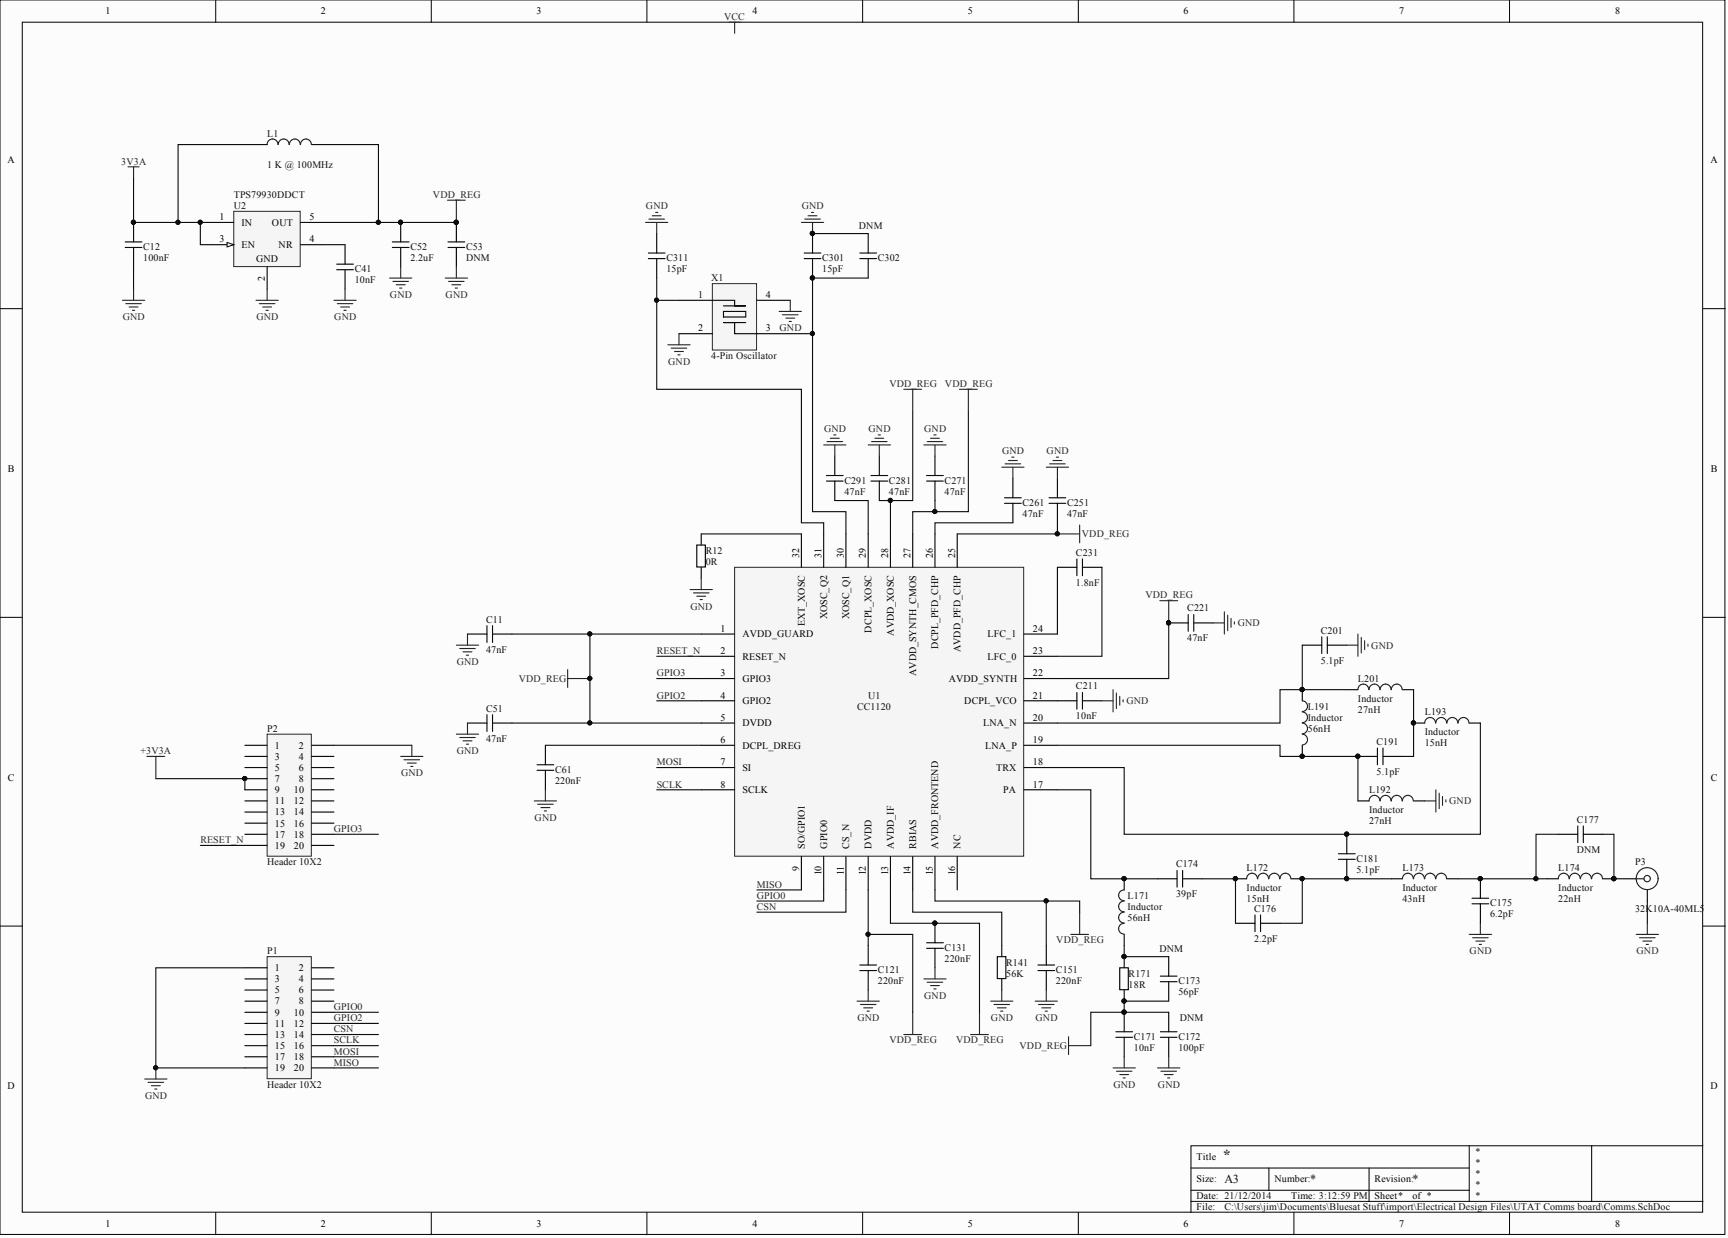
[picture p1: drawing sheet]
<svg xmlns="http://www.w3.org/2000/svg" width="393mm" height="282mm" viewBox="0 0 393 282" stroke-linecap="round" stroke-linejoin="round" font-family="sans-serif">
<defs><g id="words">
<text font-size="3.5" fill="#262626" x="278.2" y="264.2">*</text>
<g font-size="2.8" fill="#0e0e0e">
<text x="278.7" y="269.4">A3</text>
<text x="298.2" y="269.4">*</text>
<text x="321.5" y="269.4">*</text>
</g>
<g font-size="2.3">
<text x="24" y="3.3">1</text>
<text x="73.1" y="3.3">2</text>
<text x="122.1" y="3.3">3</text>
<text x="171.3" y="3.3">4</text>
<text x="220.3" y="3.3">5</text>
<text x="269.4" y="3.3">6</text>
<text x="318.5" y="3.3">7</text>
<text x="367.6" y="3.3">8</text>
<text x="1.7" y="37.1">A</text>
<text x="389.3" y="37.1">A</text>
<text x="50" y="50.1">1</text>
<text x="55" y="51.4">IN</text>
<text x="61.9" y="51.4">OUT</text>
<text x="70.4" y="50.1">5</text>
<text x="50" y="55.2">3</text>
<text x="55" y="56.5">EN</text>
<text x="58.3" y="59.8">GND</text>
<text x="63.4" y="56.5">NR</text>
<text x="70.4" y="55.2">4</text>
<text x="60.3" y="64" transform="rotate(-90 60.3 64)">2</text>
<text x="158.9" y="67.9">1</text>
<text x="174.3" y="67.9">4</text>
<text x="158.9" y="75.5">2</text>
<text x="174.3" y="75.5">3</text>
<text x="1.8" y="107.5">B</text>
<text x="389.4" y="107.5">B</text>
<text x="181.9" y="127.1" transform="rotate(-90 181.9 127.1)">32</text>
<text x="187" y="127.1" transform="rotate(-90 187 127.1)">31</text>
<text x="192.1" y="127.1" transform="rotate(-90 192.1 127.1)">30</text>
<text x="197.1" y="127.1" transform="rotate(-90 197.1 127.1)">29</text>
<text x="202.2" y="127.1" transform="rotate(-90 202.2 127.1)">28</text>
<text x="207.3" y="127.1" transform="rotate(-90 207.3 127.1)">27</text>
<text x="212.3" y="127.1" transform="rotate(-90 212.3 127.1)">26</text>
<text x="217.4" y="127.1" transform="rotate(-90 217.4 127.1)">25</text>
<text x="164" y="143.9">1</text>
<text x="183.2" y="142.6" transform="rotate(-90 183.2 142.6)">EXT_XOSC</text>
<text x="188.3" y="141" transform="rotate(-90 188.3 141)">XOSC_Q2</text>
<text x="193.3" y="141" transform="rotate(-90 193.3 141)">XOSC_Q1</text>
<text x="235.1" y="143.9">24</text>
<text x="164" y="148.9">2</text>
<text x="169" y="145.1">AVDD_GUARD</text>
<text x="198.4" y="144" transform="rotate(-90 198.4 144)">DCPL_XOSC</text>
<text x="203.5" y="144.8" transform="rotate(-90 203.5 144.8)">AVDD_XOSC</text>
<text x="213.6" y="147.7" transform="rotate(-90 213.6 147.7)">DCPL_PFD_CHP</text>
<text x="218.7" y="148.5" transform="rotate(-90 218.7 148.5)">AVDD_PFD_CHP</text>
<text x="224.8" y="145.1">LFC_1</text>
<text x="235.1" y="148.9">23</text>
<text x="164" y="154">3</text>
<text x="169" y="150.2">RESET_N</text>
<text x="169" y="155.3">GPIO3</text>
<text x="208.5" y="153.9" transform="rotate(-90 208.5 153.9)">AVDD_SYNTH_CMOS</text>
<text x="216" y="155.3">AVDD_SYNTH</text>
<text x="224.8" y="150.2">LFC_0</text>
<text x="235.1" y="154">22</text>
<text x="164" y="159.1">4</text>
<text x="169" y="160.3">GPIO2</text>
<text x="219.5" y="160.3">DCPL_VCO</text>
<text x="235.1" y="159.1">21</text>
<text x="164" y="164.1">5</text>
<text x="169" y="165.4">DVDD</text>
<text x="223.8" y="165.4">LNA_N</text>
<text x="235.1" y="164.1">20</text>
<text x="62.6" y="170.5">1</text>
<text x="62.6" y="173">3</text>
<text x="68" y="170.5">2</text>
<text x="68" y="173">4</text>
<text x="164" y="169.2">6</text>
<text x="169" y="170.5">DCPL_DREG</text>
<text x="224.2" y="170.5">LNA_P</text>
<text x="235.1" y="169.2">19</text>
<text x="1.8" y="177.7">C</text>
<text x="62.6" y="175.5">5</text>
<text x="62.6" y="178">7</text>
<text x="68" y="175.5">6</text>
<text x="68" y="178">8</text>
<text x="164" y="174.2">7</text>
<text x="164" y="179.3">8</text>
<text x="169" y="175.5">SI</text>
<text x="226.8" y="175.5">TRX</text>
<text x="235.1" y="179.3">17</text>
<text x="235.1" y="174.2">18</text>
<text x="389.4" y="177.7">C</text>
<text x="62.6" y="180.6">9</text>
<text x="62.6" y="183.1">11</text>
<text x="62.6" y="185.6">13</text>
<text x="66.9" y="180.6">10</text>
<text x="66.9" y="183.1">12</text>
<text x="66.9" y="185.6">14</text>
<text x="169" y="180.6">SCLK</text>
<text x="228.4" y="180.6">PA</text>
<text x="62.6" y="188.2">15</text>
<text x="62.6" y="190.7">17</text>
<text x="66.9" y="188.2">16</text>
<text x="66.9" y="190.7">18</text>
<text x="62.6" y="193.2">19</text>
<text x="66.9" y="193.2">20</text>
<text x="183.2" y="193.2" transform="rotate(-90 183.2 193.2)">SO/GPIO1</text>
<text x="188.3" y="193.2" transform="rotate(-90 188.3 193.2)">GPIO0</text>
<text x="193.3" y="193.2" transform="rotate(-90 193.3 193.2)">CS_N</text>
<text x="198.4" y="193.2" transform="rotate(-90 198.4 193.2)">DVDD</text>
<text x="203.5" y="193.2" transform="rotate(-90 203.5 193.2)">AVDD_IF</text>
<text x="208.5" y="193.2" transform="rotate(-90 208.5 193.2)">RBIAS</text>
<text x="213.6" y="193.2" transform="rotate(-90 213.6 193.2)">AVDD_FRONTEND</text>
<text x="218.7" y="193.2" transform="rotate(-90 218.7 193.2)">NC</text>
<text x="181.9" y="198.2" transform="rotate(-90 181.9 198.2)">9</text>
<text x="187" y="199.3" transform="rotate(-90 187 199.3)">10</text>
<text x="192.1" y="199.3" transform="rotate(-90 192.1 199.3)">11</text>
<text x="197.1" y="199.3" transform="rotate(-90 197.1 199.3)">12</text>
<text x="202.2" y="199.3" transform="rotate(-90 202.2 199.3)">13</text>
<text x="207.3" y="199.3" transform="rotate(-90 207.3 199.3)">14</text>
<text x="212.3" y="199.3" transform="rotate(-90 212.3 199.3)">15</text>
<text x="217.4" y="199.3" transform="rotate(-90 217.4 199.3)">16</text>
<text x="62.6" y="221.1">1</text>
<text x="68" y="221.1">2</text>
<text x="62.6" y="223.6">3</text>
<text x="62.6" y="226.2">5</text>
<text x="68" y="223.6">4</text>
<text x="68" y="226.2">6</text>
<text x="62.6" y="228.7">7</text>
<text x="62.6" y="231.2">9</text>
<text x="62.6" y="233.8">11</text>
<text x="66.9" y="231.2">10</text>
<text x="66.9" y="233.8">12</text>
<text x="68" y="228.7">8</text>
<text x="62.6" y="236.3">13</text>
<text x="62.6" y="238.8">15</text>
<text x="66.9" y="236.3">14</text>
<text x="66.9" y="238.8">16</text>
<text x="62.6" y="241.4">17</text>
<text x="62.6" y="243.9">19</text>
<text x="66.9" y="241.4">18</text>
<text x="66.9" y="243.9">20</text>
<text x="1.7" y="248">D</text>
<text x="389.3" y="248">D</text>
<text x="272.4" y="264.2">Title</text>
<text x="272.4" y="269.2">Size:</text>
<text x="290.1" y="269.2">Number:</text>
<text x="312.9" y="269.2">Revision:</text>
<text x="272.4" y="273">Date: 21/12/2014</text>
<text x="272.4" y="275.6">File:</text>
<text x="293.9" y="273">Time: 3:12:59 PM</text>
<text x="312.9" y="273">Sheet*</text>
<text x="321.5" y="273">of *</text>
<text x="24" y="279.4">1</text>
<text x="73.1" y="279.4">2</text>
<text x="122.1" y="279.4">3</text>
<text x="171.3" y="279.4">4</text>
<text x="220.3" y="279.4">5</text>
<text x="269.4" y="279.4">6</text>
<text x="318.5" y="279.4">7</text>
<text x="367.6" y="279.4">8</text>
</g>
<g font-size="2.3" fill="#262626">
<text x="164.9" y="4.5">VCC</text>
<text x="27.6" y="37.5">3V3A</text>
<text x="98.6" y="45.1">VDD_REG</text>
<text x="147" y="47.6">GND</text>
<text x="182.5" y="47.6">GND</text>
<text x="88.8" y="67.9">GND</text>
<text x="101.4" y="67.9">GND</text>
<text x="28" y="72.9">GND</text>
<text x="58.4" y="72.9">GND</text>
<text x="76.1" y="72.9">GND</text>
<text x="177.4" y="75.5">GND</text>
<text x="152.1" y="83.1">GND</text>
<text x="202.4" y="88.1">VDD_REG</text>
<text x="215.1" y="88.1">VDD_REG</text>
<text x="187.6" y="98.3">GND</text>
<text x="197.7" y="98.3">GND</text>
<text x="210.4" y="98.3">GND</text>
<text x="228.1" y="103.3">GND</text>
<text x="238.3" y="103.3">GND</text>
<text x="246.3" y="122.3">VDD_REG</text>
<text x="260.7" y="136.3">VDD_REG</text>
<text x="157.2" y="138.8">GND</text>
<text x="281.7" y="142.6">GND</text>
<text x="149.5" y="148.9">RESET_N</text>
<text x="312.1" y="147.7">GND</text>
<text x="104" y="151.5">GND</text>
<text x="118.1" y="155.3">VDD_REG</text>
<text x="149.5" y="154">GPIO3</text>
<text x="149.5" y="159.1">GPIO2</text>
<text x="256.4" y="160.3">GND</text>
<text x="32" y="171.7">+3V3A</text>
<text x="104" y="171.7">GND</text>
<text x="91.3" y="176.8">GND</text>
<text x="149.5" y="174.2">MOSI</text>
<text x="149.5" y="179.3">SCLK</text>
<text x="329.9" y="183.1">GND</text>
<text x="45.6" y="192">RESET_N</text>
<text x="76" y="189.4">GPIO3</text>
<text x="121.7" y="186.9">GND</text>
<text x="172.3" y="202.1">MISO</text>
<text x="172.3" y="207.2">CSN</text>
<text x="172.3" y="204.6">GPIO0</text>
<text x="240.4" y="214.8">VDD_REG</text>
<text x="334.5" y="217.3">GND</text>
<text x="372.5" y="217.3">GND</text>
<text x="210.4" y="227.4">GND</text>
<text x="76" y="230">GPIO0</text>
<text x="76" y="232.5">GPIO2</text>
<text x="195.2" y="232.5">GND</text>
<text x="225.6" y="232.5">GND</text>
<text x="235.7" y="232.5">GND</text>
<text x="76" y="235">CSN</text>
<text x="76" y="237.6">SCLK</text>
<text x="202.4" y="237.6">VDD_REG</text>
<text x="217.6" y="237.6">VDD_REG</text>
<text x="232.1" y="238.8">VDD_REG</text>
<text x="76" y="240.1">MOSI</text>
<text x="76" y="242.6">MISO</text>
<text x="33" y="250.2">GND</text>
<text x="253.5" y="247.7">GND</text>
<text x="263.6" y="247.7">GND</text>
</g>
<g font-size="2.3" fill="#0e0e0e">
<text x="60.8" y="31.1">L1</text>
<text x="60.8" y="38.2">1 K @ 100MHz</text>
<text x="53.2" y="47.6">U2</text>
<text x="53.2" y="45.1">TPS79930DDCT</text>
<text x="195.5" y="52.2">DNM</text>
<text x="32.6" y="59.4">100nF</text>
<text x="32.6" y="56.9">C12</text>
<text x="93.4" y="59.4">2.2uF</text>
<text x="93.4" y="56.9">C52</text>
<text x="106.1" y="56.9">C53</text>
<text x="106.1" y="59.4">DNM</text>
<text x="151.7" y="59.4">C311</text>
<text x="187.2" y="59.4">C301</text>
<text x="199.8" y="59.4">C302</text>
<text x="80.7" y="64.5">10nF</text>
<text x="80.7" y="62">C41</text>
<text x="151.7" y="62">15pF</text>
<text x="161.9" y="64.1">X1</text>
<text x="187.2" y="62">15pF</text>
<text x="161.9" y="81.8">4-Pin Oscillator</text>
<text x="192.2" y="112.6">47nF</text>
<text x="192.2" y="110.1">C291</text>
<text x="202.4" y="112.6">47nF</text>
<text x="202.4" y="110.1">C281</text>
<text x="215" y="112.6">47nF</text>
<text x="215" y="110.1">C271</text>
<text x="232.8" y="117.7">47nF</text>
<text x="232.8" y="115.1">C261</text>
<text x="242.9" y="117.7">47nF</text>
<text x="242.9" y="115.1">C251</text>
<text x="160.6" y="128.7">0R</text>
<text x="160.6" y="126.1">R12</text>
<text x="244.9" y="126.5">C231</text>
<text x="244.9" y="133.4">1.8nF</text>
<text x="110.6" y="141.7">C11</text>
<text x="270.3" y="139.2">C221</text>
<text x="110.6" y="148.6">47nF</text>
<text x="270.3" y="146.1">47nF</text>
<text x="300.7" y="144.3">C201</text>
<text x="300.7" y="151.1">5.1pF</text>
<text x="309.1" y="155.3">L201</text>
<text x="195.1" y="161.6">CC1120</text>
<text x="197.6" y="159.1">U1</text>
<text x="244.9" y="156.9">C211</text>
<text x="297.7" y="161.6">L191</text>
<text x="309.1" y="159.8">Inductor</text>
<text x="60.8" y="166.7">P2</text>
<text x="110.6" y="162">C51</text>
<text x="244.9" y="163.8">10nF</text>
<text x="297.7" y="166.7">56nH</text>
<text x="297.7" y="164.1">Inductor</text>
<text x="309.1" y="162.3">27nH</text>
<text x="324.3" y="162.9">L193</text>
<text x="324.3" y="167.4">Inductor</text>
<text x="110.6" y="168.8">47nF</text>
<text x="313.3" y="169.6">C191</text>
<text x="324.3" y="169.9">15nH</text>
<text x="126.3" y="178.5">220nF</text>
<text x="126.3" y="175.9">C61</text>
<text x="313.3" y="176.4">5.1pF</text>
<text x="311.6" y="180.6">L192</text>
<text x="311.6" y="185.1">Inductor</text>
<text x="311.6" y="187.7">27nH</text>
<text x="358.9" y="187.3">C177</text>
<text x="60.8" y="197">Header 10X2</text>
<text x="267.7" y="197.5">C174</text>
<text x="308.8" y="196.2">C181</text>
<text x="358.9" y="194.2">DNM</text>
<text x="372.2" y="197">P3</text>
<text x="283.8" y="198.3">L172</text>
<text x="283.8" y="202.9">Inductor</text>
<text x="308.8" y="198.7">5.1pF</text>
<text x="319.2" y="198.3">L173</text>
<text x="319.2" y="202.9">Inductor</text>
<text x="354.7" y="198.3">L174</text>
<text x="354.7" y="202.9">Inductor</text>
<text x="256.7" y="209.7">56nH</text>
<text x="256.7" y="204.6">L171</text>
<text x="256.7" y="207.2">Inductor</text>
<text x="267.7" y="204.3">39pF</text>
<text x="283.8" y="205.4">15nH</text>
<text x="285.5" y="207.6">C176</text>
<text x="319.2" y="205.4">43nH</text>
<text x="339.2" y="208.9">6.2pF</text>
<text x="339.2" y="206.3">C175</text>
<text x="354.7" y="205.4">22nH</text>
<text x="372.2" y="207.7">32K10A-40ML5</text>
<text x="285.5" y="214.4">2.2pF</text>
<text x="60.8" y="217.3">P1</text>
<text x="199.8" y="221.5">C121</text>
<text x="215" y="219">220nF</text>
<text x="215" y="216.5">C131</text>
<text x="229" y="219.8">R141</text>
<text x="240.4" y="221.5">C151</text>
<text x="263.9" y="216.8">DNM</text>
<text x="199.8" y="224.1">220nF</text>
<text x="229" y="222.4">56K</text>
<text x="240.4" y="224.1">220nF</text>
<text x="256.9" y="224.9">18R</text>
<text x="256.9" y="222.4">R171</text>
<text x="268.2" y="226.6">56pF</text>
<text x="268.2" y="224.1">C173</text>
<text x="268.6" y="232.5">DNM</text>
<text x="258.1" y="239.3">10nF</text>
<text x="258.1" y="236.7">C171</text>
<text x="268.2" y="239.3">100pF</text>
<text x="268.2" y="236.7">C172</text>
<text x="60.8" y="247.7">Header 10X2</text>
<text x="335.7" y="262.9">*</text>
<text x="335.7" y="265.4">*</text>
<text x="335.7" y="268">*</text>
<text x="278.7" y="275.6">C:\Users\jim\Documents\Bluesat Stuff\import\Electrical Design Files\UTAT Comms board\Comms.SchDoc</text>
<text x="335.7" y="270.5">*</text>
<text x="335.7" y="273">*</text>
</g>
</g></defs>
<g fill="#fcfcfc" stroke="#000" stroke-width=".23">
<path d="M0 0h392.6v281.1h-392.6z"/>
<path d="M5.1 5.1h382.5v270.9h-382.5z"/>
</g>
<g fill="none" stroke="#000" stroke-width=".23">
<path d="M49.1 0v5.1M98.2 0v5.1M147.3 0v5.1M196.4 0v5.1M245.5 0v5.1M294.5 0v5.1M343.6 0v5.1M0 70.3h5.1M387.7 70.3h5M0 140.6h5.1M387.7 140.6h5M0 210.8h5.1"/>
<path d="M387.7 210.8h5M49.1 276.1v5M98.2 276.1v5M147.3 276.1v5M196.4 276.1v5M245.5 276.1v5M271.1 265.9h63.3M271.1 273.5h116.6M271.1 271h63.3M288.8 265.9v5.1M294.5 276.1v5M311.6 265.9v7.6"/>
<path d="M334.4 260.9v12.6M343.6 276.1v5M362.3 260.9h-91.2v15.2M387.7 260.9h-25.4v12.6"/>
</g>
<path d="M167.2 129.2h65.8v65.7h-65.8z" fill="#f5f5f5" stroke="#262626" stroke-width=".23"/>
<g fill="none" stroke="#000" stroke-width=".25">
<path d="M147.6 57.6h3.8M147.6 58.9h3.8M149.5 53.2v4.4M149.5 58.9v4.4M183.1 57.6h3.8M183.1 58.9h3.8M185 53.2v4.4M185 58.9v4.4M188.1 108.3h3.8M188.1 109.5h3.8M190 103.8v4.5M190 109.5v4.5"/>
<path d="M198.3 108.3h3.8M198.3 109.5h3.8M200.2 103.8v4.5M200.2 109.5v4.5M210.9 108.3h3.8M210.9 109.5h3.8M212.8 103.8v4.5M212.8 109.5v4.5M228.7 113.3h3.8M228.7 114.6h3.8M230.6 108.9v4.4M230.6 114.6v4.4"/>
<path d="M238.8 113.3h3.8M238.8 114.6h3.8M240.7 108.9v4.4M240.7 114.6v4.4M182.4 121.6v7.6M187.5 121.6v7.6M192.6 121.6v7.6M197.6 121.6v7.6M202.7 121.6v7.6M207.8 121.6v7.6M212.8 121.6v7.6M217.9 121.6v7.6"/>
<path d="M240.7 129.2h4.4M245.1 127.3v3.8M246.4 129.2h4.4M246.4 127.3v3.8M270.5 139.9v3.8M271.7 139.9v3.8M106.4 144.4h4.4M110.8 142.5v3.8M112.1 144.4h4.4M112.1 142.5v3.8M159.6 144.4h7.6M159.6 149.4h7.6"/>
<path d="M159.6 154.5h7.6M159.6 159.6h7.6M233.1 144.4h7.6M233.1 149.4h7.6M233.1 154.5h7.6M233.1 159.6h12M245.1 157.7v3.8M246.4 159.6h4.4M246.4 157.7v3.8M266 141.8h4.5M271.7 141.8h4.5M296.4 157v2.6"/>
<path d="M296.4 146.9h4.5M300.9 145v3.8M302.1 146.9h4.5M302.1 145v3.8M306.6 157h2.5M319.2 157h2.6M106.4 164.6h4.4M110.8 162.7v3.8M112.1 164.6h4.4M112.1 162.7v3.8M122.2 175.4h3.9M122.2 174.1h3.9"/>
<path d="M124.2 169.7v4.4M124.2 175.4v4.4M159.6 164.6h7.6M159.6 169.7h7.6M159.6 174.8h7.6M159.6 179.8h7.6M233.1 164.6h7.6M233.1 169.7h7.6M233.1 174.8h7.6M233.1 179.8h7.6M296.4 169.7v2.5M309.1 172.2h4.4"/>
<path d="M313.5 170.3v3.8M314.8 172.2h4.4M314.8 170.3v3.8M321.8 164.6h2.5M334.4 164.6h2.6M182.4 195v7.6M187.5 195v7.6M192.6 195v7.6M197.6 195v7.6M202.7 195v7.6M207.8 195v7.6M212.8 195v7.6"/>
<path d="M217.9 195v7.6M267.9 198.2v3.8M269.2 198.2v3.8M304.7 194.4h3.8M304.7 195.7h3.8M306.6 190v4.4M306.6 195.7v4.4M309.1 182.4h2.5M321.8 182.4h2.5M195.7 219.7h3.8M197.6 215.3v4.4M210.9 214.6h3.8"/>
<path d="M210.9 215.9h3.8M212.8 210.2v4.4M212.8 215.9v4.4M227 217.8h2v5h-2zM228 215.3v2.5M236.3 219.7h3.8M238.2 215.3v4.4M255.9 200.1v2.5M255.9 212.7v2.6M255.9 217.8v2.5M263.5 200.1h4.4M266 217.8v4.4"/>
<path d="M269.2 200.1h4.4M281.2 200.1h2.6M281.2 210.2h4.5M285.7 208.3v3.8M286.9 210.2h4.5M286.9 208.3v3.8M293.9 200.1h2.5M316.7 200.1h2.5M329.4 200.1h2.5M335.1 205.8h3.8M335.1 204.5h3.8M337 200.1v4.4"/>
<path d="M337 205.8v4.4M352.2 200.1h2.5M364.8 200.1h2.6M195.7 221h3.8M197.6 221v4.4M228 222.9v2.5M236.3 221h3.8M238.2 221v4.4M254 234.9h3.8M254 236.2h3.8M254.9 220.3h1.9v5h-1.9zM255.9 225.4v2.5"/>
<path d="M255.9 230.5v4.4M255.9 236.2v4.4M264.1 234.9h3.8M264.1 236.2h3.8M264.1 222.2h3.8M264.1 223.5h3.8M266 223.5v4.4M266 230.5v4.4M266 236.2v4.4"/>
</g>
<g fill="none" stroke="#0e0e0e" stroke-width=".25">
<path d="M149.5 63.3v25.3h32.9v30.4h5.1v2.6M207.8 93.7v20.3h-5.1M190 114h7.6v7.6M200.2 114h2.5v7.6M230.6 119h-17.8v2.6M240.7 119v2.6h-22.8M240.7 129.2v15.2M250.8 129.2v20.2h-10.1M116.5 144.4h43.1M266 141.8v12.7h-25.3M296.4 146.9v10.1h-5v7.6h-50.7M296.4 157h10.2"/>
<path d="M321.8 157v15.2h-2.6M116.5 164.6h43.1M124.2 169.7h35.4M240.7 169.7h50.7v2.5h17.7v10.2M240.7 179.8h7.6v20.3h15.2M337 164.6v25.4h-81.1v-15.2h-15.2M197.6 202.6v12.7M197.6 212.7h10.2v17.8M202.7 202.6v7.6h20.3v20.3M207.8 202.6v5.1h20.2v7.6M212.8 202.6v2.6h33v2.5M238.2 205.2v10.1"/>
<path d="M255.9 215.3v2.5h10.1M273.6 200.1h7.6v10.1M316.7 200.1h-20.3v10.1h-5M266 227.9h-10.1v2.6h10.1"/>
</g>
<g fill="#0e0e0e" stroke="#0e0e0e" stroke-width=".23">
<circle cx="134.2" cy="144.3" r=".47"/>
<circle cx="134.2" cy="164.6" r=".47"/>
<circle cx="134.2" cy="154.5" r=".47"/>
<circle cx="212.8" cy="210.2" r=".47"/>
<circle cx="197.6" cy="212.7" r=".47"/>
<circle cx="238.1" cy="205.1" r=".47"/>
<circle cx="266" cy="141.8" r=".47"/>
<circle cx="296.4" cy="157" r=".47"/>
<circle cx="296.4" cy="172.2" r=".47"/>
<circle cx="309.1" cy="172.2" r=".47"/>
<circle cx="321.7" cy="164.6" r=".47"/>
<circle cx="306.5" cy="189.9" r=".47"/>
<circle cx="306.5" cy="200" r=".47"/>
<circle cx="281.2" cy="200" r=".47"/>
<circle cx="296.4" cy="200" r=".47"/>
<circle cx="255.9" cy="200" r=".47"/>
<circle cx="367.3" cy="200" r=".47"/>
<circle cx="255.9" cy="230.4" r=".47"/>
<circle cx="336.9" cy="200" r=".47"/>
<circle cx="255.9" cy="217.8" r=".47"/>
<circle cx="255.9" cy="227.9" r=".47"/>
<circle cx="240.7" cy="121.5" r=".47"/>
<circle cx="202.7" cy="113.9" r=".47"/>
<circle cx="184.9" cy="63.3" r=".47"/>
<circle cx="184.9" cy="53.1" r=".47"/>
<circle cx="149.4" cy="68.3" r=".47"/>
</g>
<g fill="none" stroke="#262626" stroke-width=".25">
<path d="M147 50.6h5M147.7 49.9h3.6M148.5 49.1h2M149.2 48.4h.5M149.5 50.6v2.6M182.4 50.6h5.1M183.2 49.9h3.5M183.9 49.1h2.1M184.7 48.4h.5M185 50.6v2.6M189 99.8h2M189.8 99h.5"/>
<path d="M199.1 99.8h2.1M199.9 99h.5M205.7 88.6h4.1M207.8 88.6v5.1M211.8 99.8h2M212.6 99h.5M187.5 101.3h5.1M188.3 100.5h3.5M190 101.3v2.5M197.6 101.3h5.1M198.4 100.5h3.5M200.2 101.3v2.5"/>
<path d="M210.3 101.3h5.1M211.1 100.5h3.5M212.8 101.3v2.5M228 106.4h5.1M228.8 105.6h3.5M229.6 104.8h2M230.3 104.1h.5M230.6 106.4v2.5M238.2 106.4h5M238.9 105.6h3.6M239.7 104.8h2M240.4 104.1h.6"/>
<path d="M240.7 106.4v2.5M245.8 119.5v4.1M240.7 121.6h5.1M264 136.8h4.1M266 136.8v5M278.7 139.3v5.1M103.9 146.9h5M104.6 147.7h3.6M105.4 148.4h2M106.2 149.2h.5M106.4 144.4v2.5M129.2 152.5v4"/>
<path d="M129.2 154.5h5.1M250.8 159.6h2.6M253.4 157v5.1M254.1 157.8v3.5M254.9 158.5v2.1M255.6 159.3v.5M276.2 141.8h2.5M279.5 140.1v3.5M280.2 140.8v2M281 141.6v.5M306.6 146.9h2.5M309.1 144.4v5"/>
<path d="M309.9 145.1v3.6M310.6 145.9v2M311.4 146.6v.5M103.9 167.2h5M104.6 167.9h3.6M105.4 168.7h2M106.2 169.4h.5M106.4 164.6v2.6M124.2 179.8v2.6M326.8 179.8v5.1M121.6 182.4h5.1M122.4 183.1h3.5"/>
<path d="M123.1 183.9h2.1M123.9 184.6h.5M324.3 182.4h2.5M327.6 180.6v3.5M328.4 181.3v2.1M329.1 182.1v.5M243.7 212.7h4.1M245.8 207.7v5M334.4 212.7h5.1M335.2 213.5h3.6M336 214.3h2M336.7 215h.5"/>
<path d="M337 210.2v2.5M195.1 227.9h5.1M195.9 228.7h3.5M196.6 229.5h2M197.4 230.2h.5M197.6 225.4v2.5M205.7 235.5h4.1M207.8 230.5v5M210.3 222.9h5.1M211.1 223.6h3.5M211.8 224.4h2M212.6 225.2h.5"/>
<path d="M212.8 220.3v2.6M220.9 235.5h4.1M223 230.5v5M225.5 227.9h5.1M226.3 228.7h3.5M227 229.5h2M227.8 230.2h.5M228 225.4v2.5M235.6 227.9h5.1M236.4 228.7h3.5M237.2 229.5h2M237.9 230.2h.5"/>
<path d="M238.2 225.4v2.5M253.4 243.1h5M254.1 243.9h3.6M254.9 244.7h2M255.6 245.4h.6M255.9 240.6v2.5M263.5 243.1h5.1M264.3 243.9h3.5M265 244.7h2M265.8 245.4h.5M266 240.6v2.5"/>
</g>
<g fill="none" stroke="#1c1c1c" stroke-width=".25">
<path d="M296.4 159.6a1.23 1.23 0 0 1 1.2 1.2 1.23 1.23 0 0 1-1.2 1.2M311.6 157a1.23 1.23 0 0 0-1.3-1.2 1.23 1.23 0 0 0-1.2 1.2M314.1 157a1.23 1.23 0 0 0-1.2-1.2 1.23 1.23 0 0 0-1.3 1.2M316.6 157a1.23 1.23 0 0 0-1.2-1.2 1.23 1.23 0 0 0-1.2 1.2M319.2 157a1.23 1.23 0 0 0-1.3-1.2 1.23 1.23 0 0 0-1.2 1.2M296.4 162.1a1.23 1.23 0 0 1 1.2 1.2 1.23 1.23 0 0 1-1.2 1.2M296.4 164.6a1.23 1.23 0 0 1 1.2 1.3 1.23 1.23 0 0 1-1.2 1.2M296.4 167.2a1.23 1.23 0 0 1 1.2 1.2 1.23 1.23 0 0 1-1.2 1.2M326.8 164.6a1.23 1.23 0 0 0-1.3-1.2 1.23 1.23 0 0 0-1.2 1.2M329.3 164.6a1.23 1.23 0 0 0-1.2-1.2 1.23 1.23 0 0 0-1.3 1.2M331.8 164.6a1.23 1.23 0 0 0-1.2-1.2 1.23 1.23 0 0 0-1.2 1.2M334.4 164.6a1.23 1.23 0 0 0-1.3-1.2 1.23 1.23 0 0 0-1.2 1.2"/>
<path d="M314.1 182.4a1.23 1.23 0 0 0-1.2-1.3 1.23 1.23 0 0 0-1.3 1.3M316.6 182.4a1.23 1.23 0 0 0-1.2-1.3 1.23 1.23 0 0 0-1.2 1.3M319.2 182.4a1.23 1.23 0 0 0-1.3-1.3 1.23 1.23 0 0 0-1.2 1.3M321.7 182.4a1.23 1.23 0 0 0-1.2-1.3 1.23 1.23 0 0 0-1.3 1.3M255.9 210.2a1.23 1.23 0 0 0-1.3 1.2 1.23 1.23 0 0 0 1.3 1.3M255.9 207.7a1.23 1.23 0 0 0-1.3 1.2 1.23 1.23 0 0 0 1.3 1.2M255.9 205.2a1.23 1.23 0 0 0-1.3 1.2 1.23 1.23 0 0 0 1.3 1.2M255.9 202.6a1.23 1.23 0 0 0-1.3 1.2 1.23 1.23 0 0 0 1.3 1.3M286.2 200.1a1.23 1.23 0 0 0-1.2-1.3 1.23 1.23 0 0 0-1.2 1.3M288.8 200.1a1.23 1.23 0 0 0-1.3-1.3 1.23 1.23 0 0 0-1.2 1.3M291.3 200.1a1.23 1.23 0 0 0-1.2-1.3 1.23 1.23 0 0 0-1.3 1.3M293.8 200.1a1.23 1.23 0 0 0-1.2-1.3 1.23 1.23 0 0 0-1.2 1.3"/>
<path d="M321.7 200.1a1.23 1.23 0 0 0-1.2-1.3 1.23 1.23 0 0 0-1.3 1.3M324.2 200.1a1.23 1.23 0 0 0-1.2-1.3 1.23 1.23 0 0 0-1.2 1.3M326.8 200.1a1.23 1.23 0 0 0-1.3-1.3 1.23 1.23 0 0 0-1.2 1.3M329.3 200.1a1.23 1.23 0 0 0-1.2-1.3 1.23 1.23 0 0 0-1.3 1.3M357.2 200.1a1.23 1.23 0 0 0-1.3-1.3 1.23 1.23 0 0 0-1.2 1.3M359.7 200.1a1.23 1.23 0 0 0-1.2-1.3 1.23 1.23 0 0 0-1.3 1.3M362.2 200.1a1.23 1.23 0 0 0-1.2-1.3 1.23 1.23 0 0 0-1.2 1.3M364.8 200.1a1.23 1.23 0 0 0-1.3-1.3 1.23 1.23 0 0 0-1.2 1.3"/>
</g>
<path d="M53.2 48.1h15.1v12.6h-15.1z" fill="#f5f5f5" stroke="#262626" stroke-width=".23"/>
<path d="M48.1 50.6h5.1M48.1 55.7h5.1M60.8 60.8v5" fill="none" stroke="#000" stroke-width=".25"/>
<path d="M51.7 55.2l1.5 .5-1.5 .5z" fill="#fcfcfc" stroke="#000" stroke-width=".23"/>
<path d="M68.4 55.7h5.1M68.4 50.6h5.1" fill="none" stroke="#000" stroke-width=".25"/>
<path d="M60.8 217.8h10.1v27.8h-10.1z" fill="#f5f5f5" stroke="#262626" stroke-width=".23"/>
<g fill="none" stroke="#000" stroke-width=".25">
<path d="M55.7 220.3h5.1M55.7 222.9h5.1M55.7 225.4h5.1M55.7 227.9h5.1M55.7 230.5h5.1M55.7 233h5.1M55.7 235.5h5.1M55.7 238.1h5.1M70.9 220.3h5.1M70.9 222.9h5.1M70.9 225.4h5.1M70.9 227.9h5.1"/>
<path d="M70.9 230.5h5.1M70.9 233h5.1M70.9 235.5h5.1M70.9 238.1h5.1M55.7 240.6h5.1M55.7 243.1h5.1M70.9 240.6h5.1M70.9 243.1h5.1"/>
</g>
<path d="M60.8 167.2h10.1v27.7h-10.1z" fill="#f5f5f5" stroke="#262626" stroke-width=".23"/>
<g fill="none" stroke="#000" stroke-width=".25">
<path d="M58.3 32.9h2.5M70.9 32.9h2.6M28.5 55.1h3.8M28.5 56.3h3.8M30.4 50.6v4.5M30.4 56.3v4.5M78.5 55.7v4.4M89.3 55.1h3.8M89.3 56.3h3.8M91.2 50.6v4.5M91.2 56.3v4.5M76.6 60.1h3.8"/>
<path d="M76.6 61.4h3.8M78.5 61.4v4.4M55.7 169.7h5.1M55.7 172.2h5.1M55.7 174.8h5.1M55.7 177.3h5.1M55.7 179.8h5.1M70.9 169.7h5.1M70.9 172.2h5.1M70.9 174.8h5.1M70.9 177.3h5.1M70.9 179.8h5.1"/>
<path d="M55.7 182.4h5.1M55.7 184.9h5.1M55.7 187.4h5.1M55.7 190h5.1M55.7 192.5h5.1M70.9 182.4h5.1M70.9 184.9h5.1M70.9 187.4h5.1M70.9 190h5.1M70.9 192.5h5.1M367.4 200.1h5.1M375 202.6v2.6"/>
</g>
<g fill="#0e0e0e" stroke="#0e0e0e" stroke-width=".23">
<circle cx="55.7" cy="177.3" r=".47"/>
<circle cx="35.4" cy="243.1" r=".47"/>
<circle cx="30.4" cy="50.6" r=".47"/>
<circle cx="45.6" cy="50.6" r=".47"/>
<circle cx="91.2" cy="50.6" r=".47"/>
<circle cx="40.5" cy="50.6" r=".47"/>
<circle cx="103.8" cy="50.6" r=".47"/>
<circle cx="86.1" cy="50.6" r=".47"/>
<circle cx="212.8" cy="116.5" r=".47"/>
<circle cx="255.9" cy="230.4" r=".47"/>
<circle cx="367.3" cy="200" r=".47"/>
</g>
<g fill="none" stroke="#262626" stroke-width=".25">
<path d="M166 5.1h2.5M167.2 5.1v2.5M29.1 38h2.6M30.4 38v2.5M101.9 45.6h4M103.9 45.6v5M27.9 68.4h5M28.6 69.1h3.6M29.4 69.9h2M30.2 70.7h.5M30.4 65.8v2.6M58.3 68.4h5"/>
<path d="M59 69.1h3.6M59.8 69.9h2M60.6 70.7h.5M60.8 65.8v2.6M76 68.4h5.1M76.8 69.1h3.5M77.5 69.9h2.1M78.3 70.7h.5M78.5 65.8v2.6M88.7 63.3h5M89.4 64.1h3.6M90.2 64.8h2"/>
<path d="M91 65.6h.5M91.2 60.8v2.5M218.4 88.6h4.1M220.4 88.6v5.1M33.4 172.2h4.1M35.5 172.2v5.1M91.2 172.2h5.1M92 173h3.5M92.7 173.7h2.1M93.5 174.5h.5M93.7 169.7v2.5M372.5 212.7h5"/>
<path d="M373.2 213.5h3.6M374 214.3h2M374.7 215h.5M375 210.2v2.5M243.2 236.1v4M243.2 238.1h5.1M32.9 245.7h5.1M33.7 246.4h3.5M34.5 247.2h2M35.2 248h.5M35.5 243.1v2.6"/>
</g>
<g fill="none" stroke="#0e0e0e" stroke-width=".25">
<path d="M58.3 32.9h-17.8v17.7M73.5 32.9h12.6v17.7M30.4 40.5v10.1h17.7M45.6 50.6v5.1h2.5M73.5 55.7h5M30.4 60.8v5M220.4 93.7v22.8h-12.6v5.1M212.8 114v2.5M149.5 149.4h10.1M149.5 154.5h10.1M149.5 159.6h10.1M35.5 177.3h20.2v2.5"/>
<path d="M76 169.7h17.7M149.5 174.8h10.1M149.5 179.8h10.1M45.6 192.5h10.1M76 190h10.1M172.3 202.6h10.1M187.5 202.6v2.6h-15.2M192.6 202.6v5.1h-20.3M375 205.2v5M55.7 220.3h-20.2v22.8h20.2M76 230.5h10.1M76 233h10.1"/>
<path d="M76 235.5h10.1M76 238.1h10.1M255.9 230.5h-7.6v7.6M76 240.6h10.1M76 243.1h10.1"/>
</g>
<g fill="none" stroke="#1c1c1c" stroke-width=".25">
<path d="M63.3 32.9a1.23 1.23 0 0 0-1.3-1.2 1.23 1.23 0 0 0-1.2 1.2M65.8 32.9a1.23 1.23 0 0 0-1.2-1.2 1.23 1.23 0 0 0-1.3 1.2M68.3 32.9a1.23 1.23 0 0 0-1.2-1.2 1.23 1.23 0 0 0-1.2 1.2M70.9 32.9a1.23 1.23 0 0 0-1.3-1.2 1.23 1.23 0 0 0-1.2 1.2M372.5 200.1h1.7"/>
<circle cx="374.9" cy="200" r=".72"/>
<circle cx="374.9" cy="200" r="2.5"/>
</g>
<path d="M162.2 64.6h10v15.1h-10z" fill="#f5f5f5" stroke="#262626" stroke-width=".23"/>
<g fill="none" stroke="#000" stroke-width=".25">
<path d="M102 56.3h3.8M102 55.1h3.8M103.9 50.6v4.5M103.9 56.3v4.5M195.7 57.6h3.8M195.7 58.9h3.8M197.6 53.2v4.4M197.6 58.9v4.4M154.6 68.4h12.6v1.2h2.6h-5.1M154.6 76h7.6M164.7 70.9h5.1v1.3h-5.1zM169.8 73.4h-5.1h2.5v2.6h12.7"/>
<path d="M172.3 68.4h7.6M158.6 124.1h2v5h-2zM159.6 121.6v2.5M159.6 129.2v2.5M354.7 190h4.4M359.1 188.1v3.8M360.4 190h4.4M360.4 188.1v3.8"/>
</g>
<path d="M73.5 50.6h30.4M185 53.2h12.6M149.5 68.4h5.1M179.9 76h5.1M197.6 63.3h-12.6v53.2h7.6v5.1M159.6 121.6h22.8M134.3 144.4v20.2M354.7 190h-5.1v10.1M364.8 190h2.6v10.1M331.9 200.1h20.3" fill="none" stroke="#0e0e0e" stroke-width=".25"/>
<g fill="#0e0e0e" stroke="#0e0e0e" stroke-width=".23">
<circle cx="149.4" cy="68.3" r=".47"/>
<circle cx="184.9" cy="75.9" r=".47"/>
<circle cx="184.9" cy="63.3" r=".47"/>
<circle cx="184.9" cy="53.1" r=".47"/>
<circle cx="134.2" cy="144.3" r=".47"/>
<circle cx="134.2" cy="154.5" r=".47"/>
<circle cx="134.2" cy="164.6" r=".47"/>
<circle cx="103.8" cy="50.6" r=".47"/>
<circle cx="86.1" cy="50.6" r=".47"/>
<circle cx="91.2" cy="50.6" r=".47"/>
<circle cx="336.9" cy="200" r=".47"/>
<circle cx="349.6" cy="200" r=".47"/>
<circle cx="367.3" cy="200" r=".47"/>
</g>
<g fill="none" stroke="#262626" stroke-width=".25">
<path d="M101.3 63.3h5.1M102.1 64.1h3.6M102.9 64.8h2M103.6 65.6h.5M103.9 60.8v2.5M152 78.5h5.1M152.8 79.3h3.5M154.6 76v2.5M177.4 70.9h5M178.1 71.7h3.6M178.9 72.4h2M179.6 73.2h.5"/>
<path d="M179.9 68.4v2.5M153.5 80h2.1M154.3 80.8h.5M157.1 134.2h5.1M157.8 135h3.6M158.6 135.8h2M159.4 136.5h.5M159.6 131.7v2.5"/>
</g>
<use href="#words"/>
</svg>
